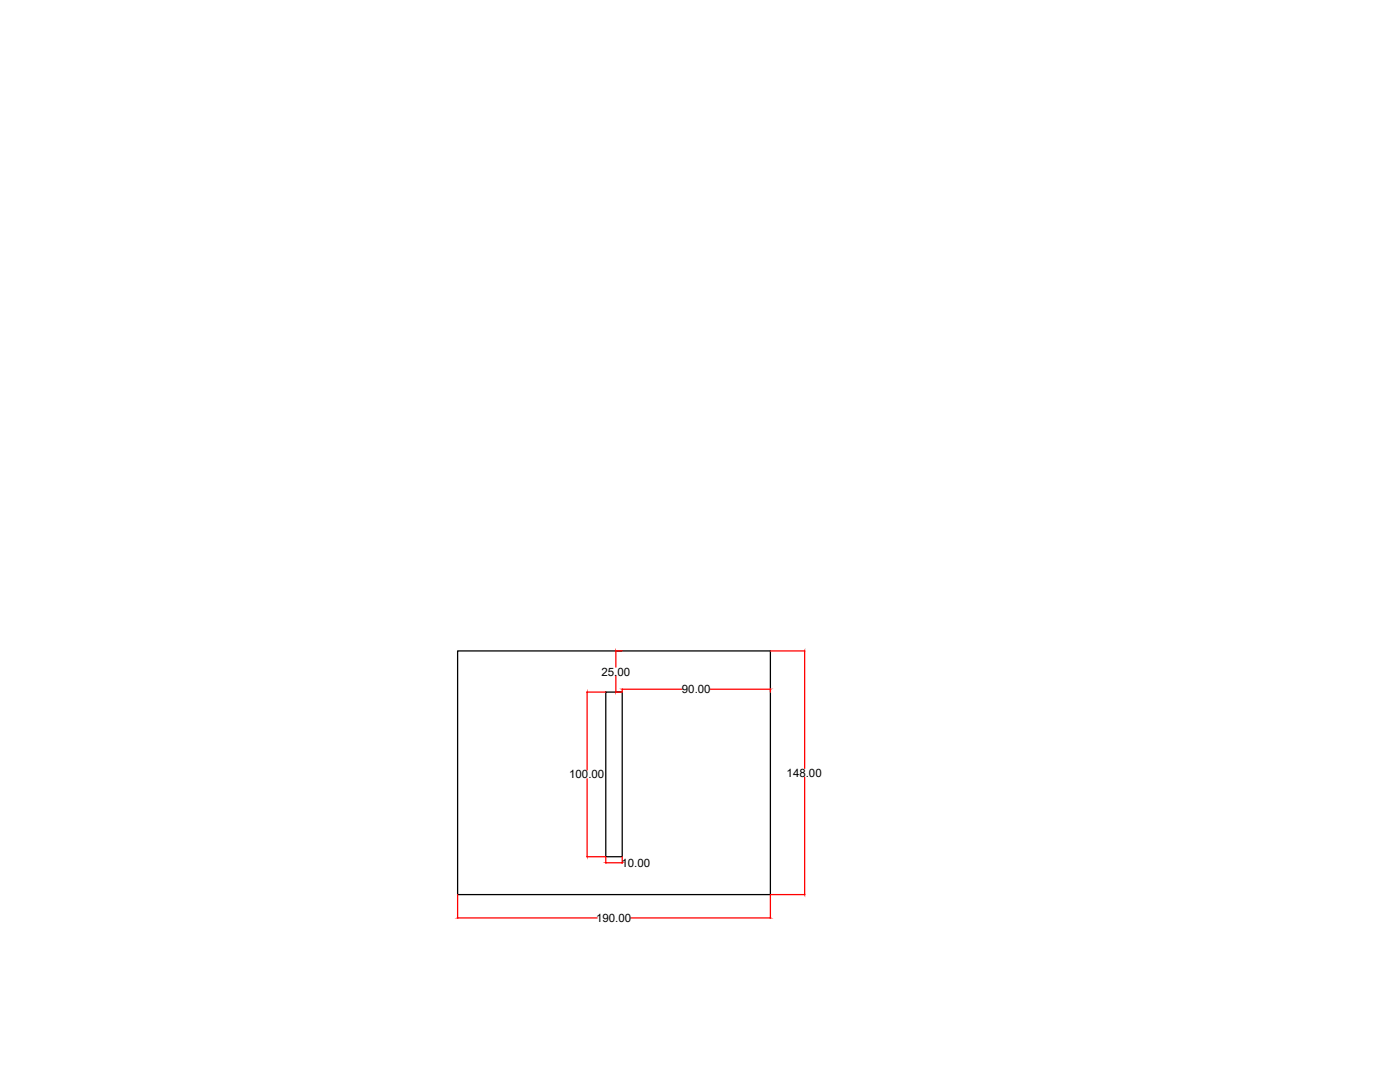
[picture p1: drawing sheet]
<svg xmlns="http://www.w3.org/2000/svg" width="279mm" height="216mm" viewBox="0 0 279 216" stroke-linecap="round" stroke-linejoin="round" font-family="sans-serif">
<defs><g id="words">
<g font-size="2.3">
<text x="120.1" y="134.8">25.00</text>
<text x="136.1" y="138.4">90.00</text>
<text x="113.6" y="155.3">100.00</text>
<text x="157" y="155">148.00</text>
<text x="124" y="173">10.00</text>
<text x="119" y="184">190.00</text>
</g>
</g></defs>
<!-- layer: 0 -->
<path d="M91.3 129.9h62.4v48.6h-62.4zM120.9 138.1h3.3v32.8h-3.3z" fill="none" stroke="#000" stroke-width=".25"/>
<g fill="none" stroke="#f00" stroke-width=".25">
<path d="M117.1 138.1h3.8M117.2 138.2v15.5M122.8 129.9h1.4M122.8 138.1h1.4M122.9 129.9v3.2M122.9 134.9v3.1M124.2 137.5v.6M124.2 137.5h12M141.8 137.5h11.9M153.7 137.5v.6M153.8 129.9h6.8M160.6 129.9v23.4"/>
<path d="M117.2 155.4v15.5M160.6 155.1v23.3M91.3 178.5v4.7M117.1 170.9h3.8M120.9 171v1.2M121 172.2h3.1M124.2 171v1.2M124.2 172.2h.1M160.6 178.5h-6.9v4.7M91.4 183.2h27.8M125.9 183.2h27.8"/>
</g>
<use href="#words"/>
</svg>
